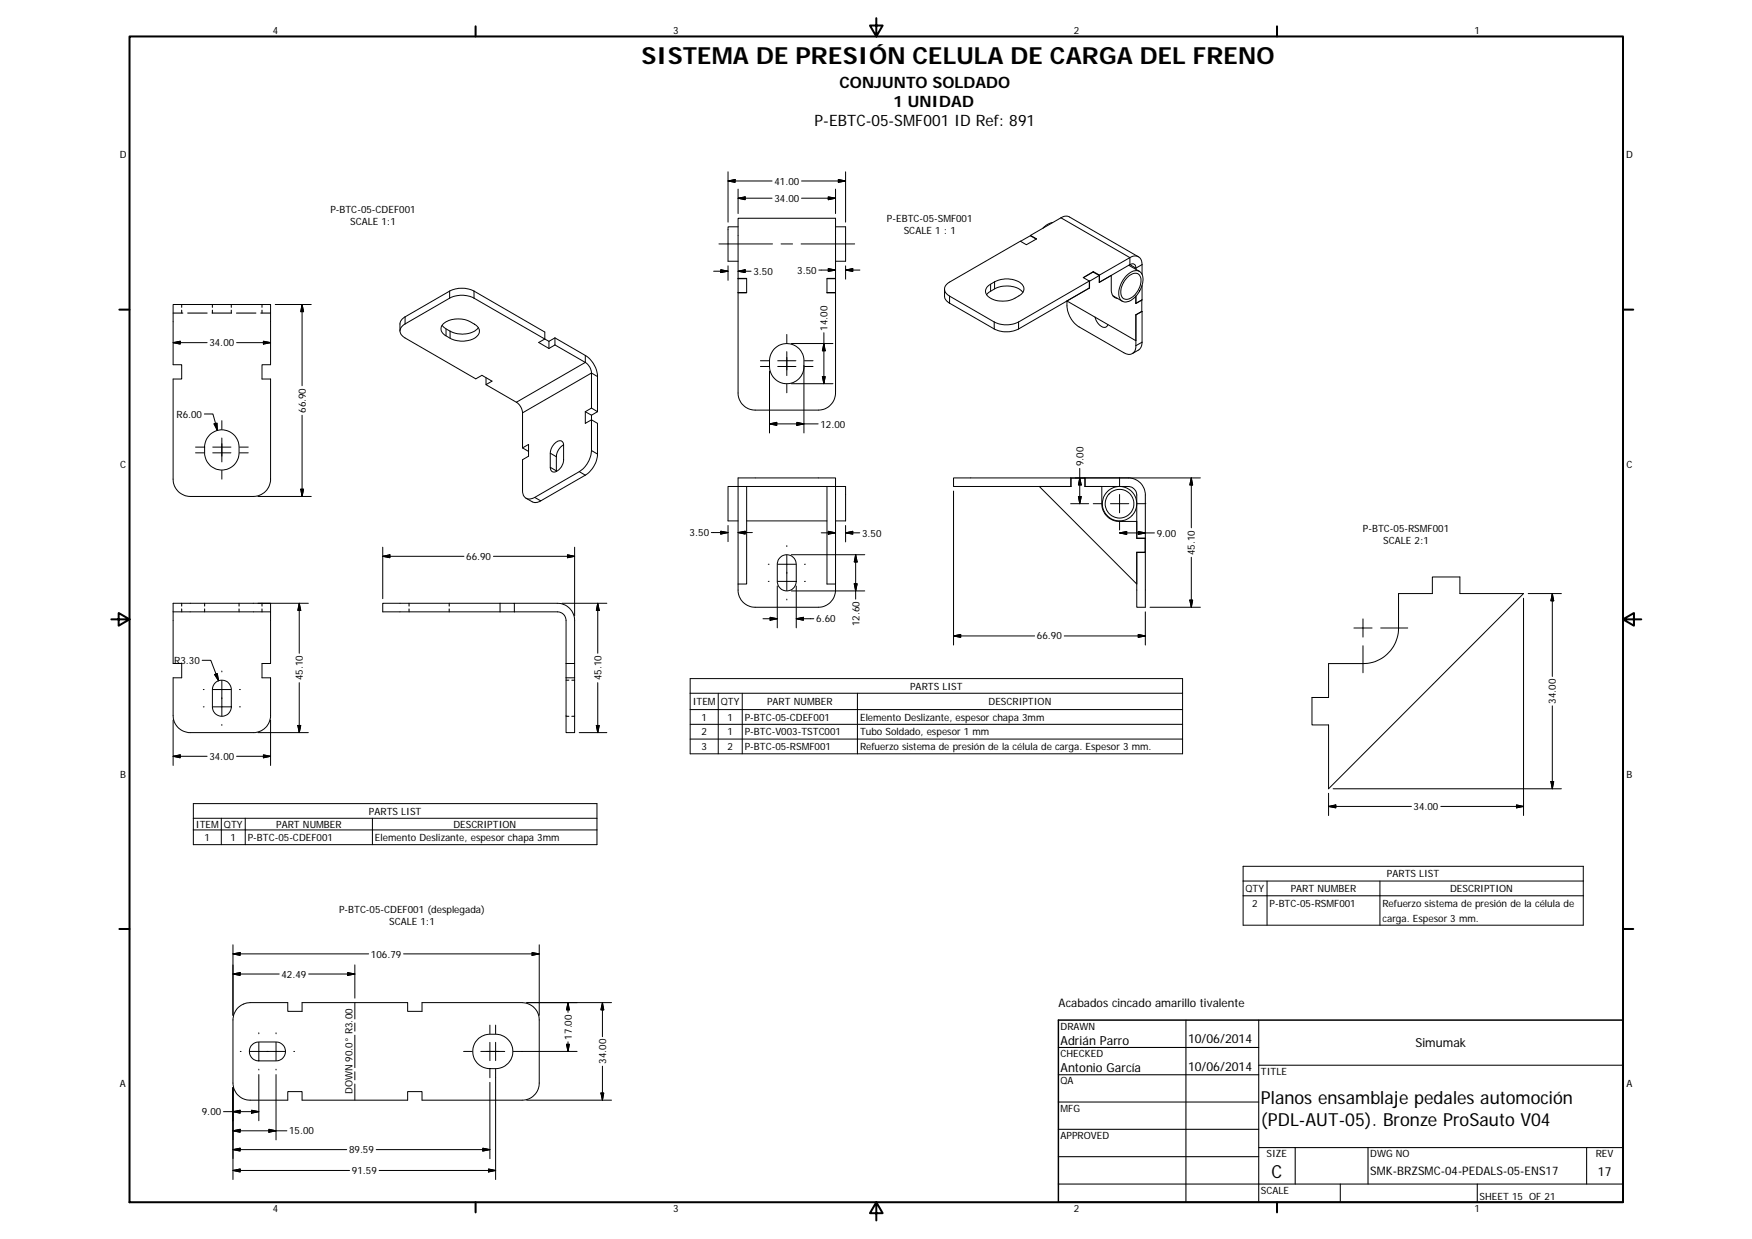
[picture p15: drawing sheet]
<svg xmlns="http://www.w3.org/2000/svg" width="420mm" height="297mm" viewBox="0 0 420 297" stroke-linecap="round" stroke-linejoin="round" font-family="sans-serif">
<defs><g id="words">
<text font-size="5.7" x="153.8" y="15.3">SISTEMA DE PRESIÓN CELULA DE CARGA DEL FRENO</text>
<g font-size="4.3">
<text x="302.4" y="264.7">Planos ensamblaje pedales automoción</text>
<text x="302.4" y="269.9">(PDL-AUT-05). Bronze ProSauto V04</text>
<text x="304.9" y="282.4">C</text>
</g>
<g font-size="3.8">
<text x="201.3" y="21.2">CONJUNTO SOLDADO</text>
<text x="214.2" y="25.7">1 UNIDAD</text>
<text x="195.3" y="30.3">P-EBTC-05-SMF001 ID Ref: 891</text>
</g>
<g font-size="3">
<text x="254.3" y="250.5">Adrián Parro</text>
<text x="284.9" y="250.1">10/06/2014</text>
<text x="339.5" y="251.1">Simumak</text>
<text x="254.3" y="257.1">Antonio García</text>
<text x="284.9" y="256.6">10/06/2014</text>
<text x="383.2" y="281.9">17</text>
</g>
<g font-size="2.8">
<text x="253.9" y="241.5">Acabados cincado amarillo tivalente</text>
<text x="328.6" y="281.7">SMK-BRZSMC-04-PEDALS-05-ENS17</text>
</g>
<g font-size="2.4">
<text x="65.4" y="8">4</text>
<text x="161.4" y="8">3</text>
<text x="257.5" y="8">2</text>
<text x="353.6" y="8">1</text>
<text x="28.7" y="38">D</text>
<text x="390" y="38">D</text>
<text x="185.7" y="44.2">41.00</text>
<text x="79.3" y="51">P-BTC-05-CDEF001</text>
<text x="84" y="53.9">SCALE 1:1</text>
<text x="185.7" y="48.4">34.00</text>
<text x="212.7" y="53.3">P-EBTC-05-SMF001</text>
<text x="216.7" y="56.1">SCALE 1 : 1</text>
<text x="180.7" y="65.9">3.50</text>
<text x="191.2" y="65.6">3.50</text>
<text x="50.2" y="83">34.00</text>
<text x="198.5" y="79.2" transform="rotate(-90 198.5 79.2)">14.00</text>
<text x="42.3" y="100.1">R6.00</text>
<text x="73.3" y="99" transform="rotate(-90 73.3 99)">66.90</text>
<text x="196.8" y="102.5">12.00</text>
<text x="28.8" y="112.2">C</text>
<text x="259.8" y="111.8" transform="rotate(-90 259.8 111.8)">9.00</text>
<text x="390.1" y="112.2">C</text>
<text x="165.4" y="128.6">3.50</text>
<text x="206.7" y="128.6">3.50</text>
<text x="277.4" y="128.7">9.00</text>
<text x="326.9" y="127.5">P-BTC-05-RSMF001</text>
<text x="331.7" y="130.4">SCALE 2:1</text>
<text x="111.8" y="134.3">66.90</text>
<text x="286.6" y="133.1" transform="rotate(-90 286.6 133.1)">45.10</text>
<text x="195.7" y="149.2">6.60</text>
<text x="206.1" y="150.1" transform="rotate(-90 206.1 150.1)">12.60</text>
<text x="248.7" y="153.3">66.90</text>
<text x="41.8" y="159.2">R3.30</text>
<text x="72.7" y="163.1" transform="rotate(-90 72.7 163.1)">45.10</text>
<text x="144.2" y="163.1" transform="rotate(-90 144.2 163.1)">45.10</text>
<text x="218.3" y="165.3">PARTS LIST</text>
<text x="166.1" y="169">ITEM</text>
<text x="168.2" y="172.7">1</text>
<text x="172.9" y="169">QTY</text>
<text x="174.5" y="172.7">1</text>
<text x="178.6" y="172.8">P-BTC-05-CDEF001</text>
<text x="184" y="169">PART NUMBER</text>
<text x="206.3" y="172.8">Elemento Deslizante, espesor chapa 3mm</text>
<text x="237.1" y="169">DESCRIPTION</text>
<text x="373.1" y="168.7" transform="rotate(-90 373.1 168.7)">34.00</text>
<text x="168.2" y="176.3">2</text>
<text x="168.2" y="179.8">3</text>
<text x="174.5" y="176.3">1</text>
<text x="174.5" y="179.8">2</text>
<text x="178.6" y="176.3">P-BTC-V003-TSTC001</text>
<text x="178.6" y="179.8">P-BTC-05-RSMF001</text>
<text x="206.3" y="176.3">Tubo Soldado, espesor 1 mm</text>
<text x="206.3" y="179.9">Refuerzo sistema de presión de la célula de carga. Espesor 3 mm.</text>
<text x="50.2" y="182.2">34.00</text>
<text x="28.8" y="186.5">B</text>
<text x="390.1" y="186.5">B</text>
<text x="88.5" y="195.3">PARTS LIST</text>
<text x="339" y="194.2">34.00</text>
<text x="47" y="198.4">ITEM</text>
<text x="49.1" y="201.6">1</text>
<text x="53.7" y="198.5">QTY</text>
<text x="55.3" y="201.6">1</text>
<text x="59.4" y="201.6">P-BTC-05-CDEF001</text>
<text x="66.2" y="198.4">PART NUMBER</text>
<text x="89.9" y="201.6">Elemento Deslizante, espesor chapa 3mm</text>
<text x="108.7" y="198.5">DESCRIPTION</text>
<text x="298.7" y="213.9">QTY</text>
<text x="309.5" y="213.8">PART NUMBER</text>
<text x="332.6" y="210.3">PARTS LIST</text>
<text x="347.8" y="213.9">DESCRIPTION</text>
<text x="81.3" y="219">P-BTC-05-CDEF001 (desplegada)</text>
<text x="93.3" y="221.8">SCALE 1:1</text>
<text x="300.3" y="217.4">2</text>
<text x="304.4" y="217.4">P-BTC-05-RSMF001</text>
<text x="331.5" y="217.5">Refuerzo sistema de presión de la célula de</text>
<text x="331.5" y="221">carga. Espesor 3 mm.</text>
<text x="89" y="229.6">106.79</text>
<text x="67.5" y="234.4">42.49</text>
<text x="137.1" y="249.2" transform="rotate(-90 137.1 249.2)">17.00</text>
<text x="254.3" y="246.8">DRAWN</text>
<text x="145.4" y="255.1" transform="rotate(-90 145.4 255.1)">34.00</text>
<text x="254.3" y="253.4">CHECKED</text>
<text x="302.4" y="257.6">TITLE</text>
<text x="28.8" y="260.7">A</text>
<text x="84.5" y="262.3" transform="rotate(-90 84.5 262.3)">DOWN 90.0° R3.00</text>
<text x="254.3" y="259.9">QA</text>
<text x="390" y="260.7">A</text>
<text x="48.4" y="267.4">9.00</text>
<text x="254.3" y="266.5">MFG</text>
<text x="69.4" y="272">15.00</text>
<text x="254.3" y="273.1">APPROVED</text>
<text x="83.7" y="276.5">89.59</text>
<text x="84.4" y="281.5">91.59</text>
<text x="303.8" y="277.4">SIZE</text>
<text x="328.6" y="277.4">DWG NO</text>
<text x="382.7" y="277.4">REV</text>
<text x="302.4" y="286.2">SCALE</text>
<text x="354.8" y="287.7">SHEET 15 OF 21</text>
<text x="65.4" y="290.7">4</text>
<text x="161.4" y="290.7">3</text>
<text x="257.5" y="290.7">2</text>
<text x="353.6" y="290.7">1</text>
</g>
</g></defs>
<g fill="none" stroke="#000" stroke-width=".24">
<path d="M172.4 58.5h12.9M174.6 41.2v12.1M174.6 43.4l1.7-.4v.7zM174.6 43.4h10.6M177 52.3h23.4v41.9a4.2 4.2 0 0 1-4.2 4.1h-15.1a4.1 4.1 0 0 1-4.1-4.1zM177 54.4h-2.4v8.2h2.4M177 47.5l1.7-.3v.7zM177 47.5h8.2M177 45.3v5.9M187.3 58.5h2.8M192.1 58.5h12.9M192.2 47.5h8.2"/>
<path d="M192.2 43.4h10.6M198.6 47.2l1.8 .3-1.8 .4zM200.4 54.4h2.4v8.2h-2.4M200.4 45.3v5.9M201.1 43l1.7 .4-1.7 .3zM202.8 41.2v12.1M247.1 56.4l1.5 .9-2.5 1.4-1.4-.9-17 9.8a1.78 1.78 0 0 0-1.2 1.7 1.78 1.78 0 0 0 1.2 1.7M247.1 56.4v.1M248.5 57.3l-1.4-.8-2.4 1.3M252.4 53.4h-.2a4.3 4.3 0 0 0-2.1 1.3M254.4 52.2a1.91 1.91 0 0 1 2.1-.2l16.5 9.6M254.4 52.2l16.6 9.6"/>
<path d="M254.4 52.2l-7.3 4.2M41.5 73h23.4v14.4h-2.1v3.5h2.1v24a4.2 4.2 0 0 1-4.1 4.1h-15.2a4.1 4.1 0 0 1-4.1-4.1v-24h2.1v-3.5h-2.1zM66 73h8.6M72.4 73l.4 1.7h-.7zM72.4 73v19.5M97.1 77.7a1.77 1.77 0 0 0-1.2 1.6 1.77 1.77 0 0 0 1.2 1.7l17 9.8 1.5-.8 2.4 1.4-1.4 .8v-1.6M97.1 76a2.21 2.21 0 0 0-1.2 1.7v1.7M97.1 76v1.7M106 78l.5 .5 1.4 .9M106.2 77.7a6 6 0 0 1 6.6-.5l1 .5a1.79 1.79 0 0 1 1.2 1.7 1.79 1.79 0 0 1-1.2 1.7 6.5 6.5 0 0 1-5.9 0l-.9-.6a1.72 1.72 0 0 1-.8-2.8zM107 78.8v1.7M107.8 69.8a6.6 6.6 0 0 1 5.9 0"/>
<path d="M107.8 71.5a6.5 6.5 0 0 1 5.9 0M107.8 69.8v1.7M107.8 71.5l-10.7 6.2M107.8 69.8l-10.7 6.2M107.9 79.4v1.7M113.7 69.8l17 9.8v1.7l-1.5 .8 2.4 1.4M113.7 71.5l17.9 10.3M113.7 69.8v1.7M114.7 78.5a5.6 5.6 0 0 1-6.5 1l-.3-.1M171.1 65h3.5M172.9 64.7l1.7 .3-1.7 .3zM174.6 63.7v3.5"/>
<path d="M177 66.7h2.1v3.5h-2.1M177 66.8h2.1M177 70.1h2.1M177 65l1.7-.3v.6zM177 65h3.1M197.6 79.8v12.2M198.3 66.8h2.1M198.3 70.1h2.1M198.6 64.4l1.8 .3-1.8 .4zM200.4 66.7h-2.1v3.5h2.1M200.4 64.7h-4M202.8 64.7l1.7-.3v.7z"/>
<path d="M202.8 64.7h3.4M202.8 63.7v3.2M226.5 69.3v1.7a2.12 2.12 0 0 0 1.2 1.7M227.7 71v1.7M227.7 72.7l10.7 6.2M227.7 71l10.7 6.2M236.8 68.7l.2-.2a7.6 7.6 0 0 1 3.3-1.5 4.9 4.9 0 0 1 5.2 1.8 1.85 1.85 0 0 1-1.1 2.1 6.2 6.2 0 0 1-4.3 1.3 3.7 3.7 0 0 1-3.7-2.2v-.6zM237.6 68.1v1.7M238.4 77.2a6.6 6.6 0 0 0 5.9 0M238.4 77.2v1.7M238.4 78.9a6.6 6.6 0 0 0 5.9 0M238.5 67.6v1.7"/>
<path d="M244.3 77.2v1.7M245.3 70.1a5.8 5.8 0 0 0-6.8-.8l-1.4 .8-.5 .6M261.2 67.4v1.7M261.2 67.4l-16.9 9.8M261.2 67.4h.1M261.2 69h.1M261.3 69l-17 9.9M261.3 67.4v1.6M262.2 65.1l1.5 .9M262.2 65.1l-2.4 1.4 1.4 .9M262.2 65.1v.2M262.6 76l.6 1.3a1.54 1.54 0 0 0 2.3 .8l.2-.3"/>
<path d="M263.6 67.6l.1 .1M263.6 66.1l-2.3 1.3M263.6 66.1l-1.5-.9-2.3 1.4M263.6 66.1v1.6l2.9-1.7v3.4a1.89 1.89 0 0 0 1.5 2.1M263.7 66v1.7M266.9 70.9l2.2 1.3M270.1 66.1a2.49 2.49 0 0 1 3.4-.8 3.9 3.9 0 0 1-.2 4.4l-.2 .4a4.3 4.3 0 0 1-3.5 2.3 2.17 2.17 0 0 1-1.3-2.8 6.8 6.8 0 0 1 1.8-3.5zM270.3 66.5a1.96 1.96 0 0 1 3-.5 4.4 4.4 0 0 1-1.6 5.1 1.68 1.68 0 0 1-2.7 0 4.3 4.3 0 0 1 1.3-4.6zM270.7 63.6l2.6 1.5M271 63.4a.88 .88 0 0 1 1-.1 .88 .88 0 0 1 .4 1M271 61.8a1.79 1.79 0 0 1 2-.2 1.79 1.79 0 0 1 .9 1.8M271 61.8v1.6"/>
<path d="M271 61.8l-7.3 4.2M271 63.4l1.4 .9M271 63.4l-7.3 4.3M272.4 64.3v.3M272.4 71v1.8l1.4-.9M272.4 75.5v7.4M273.8 71.9h.1M273.8 74.7h.1M273.8 71.9v2.8M273.8 74.7l-1.4 .8M273.9 74.7l-1.5 .8M273.9 68.5v3.4l-1.5 .8"/>
<path d="M273.9 63.4v2.4M273.9 74.7v7.3M273.9 63.4l-1.5 .9M41.5 82.1l1.7-.3v.7zM41.5 82.1h8.2M49 99.3h2.1l1 3.9M56.7 82.1h8.2M63.2 81.8l1.7 .3-1.7 .4zM72.4 99.5v19.5M116.6 92.2l7.2 4.2M123.8 96.4l1.1 1.1 .4 1.5M125.3 99v8.4"/>
<path d="M131.6 81.8v1.7M133.1 82.7l-1.5 .8M133.1 81v1.7M133.1 81l-1.5 .8M133.1 81l7.3 4.2M133.1 82.7l7.3 4.2M140.4 86.9l-16.6 9.5M140.4 85.2a6.4 6.4 0 0 1 2.9 5.1M140.4 86.9l1 1.1 .4 1.4M140.4 85.2v1.7M140.4 98.7v2.8l1.4-.9 1.5 .9v7.4M140.4 98.7l1.4 .8"/>
<path d="M141.8 89.4l-16.5 9.6M141.8 97.8l-1.4 .9M141.8 99.5v8.5M141.8 97.8l1.5 .9M141.8 89.4l1.5 .9M141.8 89.4v8.4M143.3 98.7l-1.5 .8M143.3 90.3v8.4M182.4 87.9h2M182.4 86.5h2M184.5 89v14.8M185.8 83.6a4.1 4.1 0 0 1 4.5-.9 4.1 4.1 0 0 1 2.5 3.8v1.4a4.1 4.1 0 0 1-4.1 4.1 4.1 4.1 0 0 1-4.2-4.1v-1.4a4.3 4.3 0 0 1 1.3-2.9z"/>
<path d="M186.5 87.9h4.4M186.5 86.5h4.4M188.7 80.2v2M188.7 84.3v5.7M188.7 92.1v2.1M189.8 92h10M189.8 82.4h10M192.8 87.6v.2M192.8 87.9v15.9M192.9 87.9h2.1M192.9 86.5h2.1M197.2 90.3h.7l-.3 1.7z"/>
<path d="M197.6 82.4l.3 1.7h-.7zM272.4 81.7l-16.5-9.5a6.5 6.5 0 0 0 .8 4 5.5 5.5 0 0 0 2.1 2.2l10.7 6.2a1.77 1.77 0 0 0 2.1 .2 1.77 1.77 0 0 0 .8-1.9M273.9 82l-1.5 .9M273.9 82a2.13 2.13 0 0 1-.9 1.9l-1.4 .9M46.9 107.2h2M46.9 108.6h2M50.3 104.3a4.1 4.1 0 0 1 4.5-.9 4.1 4.1 0 0 1 2.5 3.8v1.4a4.1 4.1 0 0 1-4.1 4.1 4.1 4.1 0 0 1-4.1-4.1v-1.4a4.2 4.2 0 0 1 1.2-2.9zM51 107.2h4.4M51 108.6h4.4M51.3 101.6l.7-.1 .1 1.7zM53.2 100.9v2M53.2 105v5.7"/>
<path d="M53.2 112.8v2.1M57.4 107.2h2.1M57.4 108.6h2.1M61.9 119h12.7M72.1 117.3h.7l-.4 1.7zM125.3 107.4l1.5 .8M125.3 107.4l1.5-.8v2.8l-1.5 .8v7.3a1.78 1.78 0 0 0 .9 2 1.78 1.78 0 0 0 2-.2M126.1 119.4l1.5 .9a2.12 2.12 0 0 0 2.1-.2M128.2 119.3l1.5 .8M132 112l1.4 .9M132 108.6l1.4 .9M133 106.4a1.23 1.23 0 0 1 2.1-.2l.1 4a2.89 2.89 0 0 1-2.6 2.9l-.4-.3-.2-.5v-3.7a3.5 3.5 0 0 1 1-2.2z"/>
<path d="M133.4 112.9v.1M133.4 109.5v3.4M135.2 106.7a3.5 3.5 0 0 0-1.8 2.8M138.9 113.1l1.5 .8M138.9 113.1l-10.7 6.2M140.4 113.9l-10.7 6.2M141.8 108a6.5 6.5 0 0 1-2.9 5.1M141.8 108l1.5 .9M143.3 108.9a6.4 6.4 0 0 1-2.9 5M179.1 116.6v23.4h-2.1M184.5 101.6l1.8-.3v.7zM184.5 101.6h11.7"/>
<path d="M191.1 101.3l1.7 .3-1.7 .4zM198.3 116.6v23.4h2.1v-23.4M200.4 116.6h-25.8v8.3h2.4M200.4 116.6v-2h-23.4v26.9a4.1 4.1 0 0 0 4.1 4.1h15.1a4.1 4.1 0 0 0 4.2-4.1v-1.5M200.4 116.6h2.4v8.3h-2.4M228.7 117.7v36.9M249.2 116.6l23.4 23.4M256.8 114.6h-28.1v2h28.2v-2h3.3v2h10.4a2.1 2.1 0 0 1 2 2.1v10.4h2v3.3h-2v13.2h2.1v-13.1M256.8 114.6h3.4v2M256.8 114.6v2M257.9 114.6h30M258.6 119h.7l-.4 1.8z"/>
<path d="M258.9 112.3v8.5M258.9 114.6l.4 1.7h-.7zM264.2 116.6v4.2a4.3 4.3 0 0 0 4.3 4.2h4.1M268.5 114.4v2.1M268.5 118.6v4.3M270.6 114.6a4 4 0 0 1 4.1 4.1v10.3M285.7 114.6l.3 1.7h-.7zM285.7 114.6v11.9M91.8 133.4l1.7-.4v.7zM91.8 133.4h19.5M91.8 131.2v12.3M118.3 133.4h19.5"/>
<path d="M136.1 133l1.7 .4-1.7 .3zM137.8 131.2v16.4M170.6 127.7h4M172.9 127.4l1.7 .3-1.7 .3zM174.6 126v3.9M177 127.7l1.7-.3v.6zM179.1 124.9h19.2M180.4 127.7h-3.4M184.2 135.3h.2M184.2 139.4h.2M186.5 135.3h4.4M186.5 139.4h4.4"/>
<path d="M187.1 133.7a2.26 2.26 0 0 1 2.5-.5 2.26 2.26 0 0 1 1.4 2.1v4.1a2.28 2.28 0 0 1-2.3 2.3 2.28 2.28 0 0 1-2.3-2.3v-4.4l.3-.9zM188.7 130.8v.2M188.7 133.1v8.5M189.8 133h17.6M192.9 135.3h.2M192.9 139.4h.2M196.9 127.7h3.5M198.6 127.4l1.8 .3-1.8 .4zM202.8 127.7l1.7-.3v.7zM202.8 126v3.9M204.9 140h.7l-.4 1.7zM205.2 133l.4 1.7h-.7z"/>
<path d="M205.2 133v10.6M206.2 127.7h-3.4M256.8 120.8h4.3M262.2 120.8h2.1M266.3 120.8h4.4M268.5 127.8l1.7-.4v.7zM268.5 127.8h8.3M268.5 125v2.1M272.6 129h2.1M272.7 120.8h2.1M273 127.4l1.7 .4-1.7 .3zM274.7 129v3.5h-2.1"/>
<path d="M285.7 133.6v12M41.5 146.7h23.4M41.5 146.7v-2.1h4.1h19.3v2.1M48.5 158.3h2.1l1.8 4.9M61.9 144.6h12M64.9 146.7v12.4h-2.1v3.4h2.1v9a4.1 4.1 0 0 1-4.1 4.1h-15.2a4.1 4.1 0 0 1-4.1-4.1v-9h2.1v-3.4h-2.1v-12.4M71.8 144.6v12M71.8 144.6l.3 1.7h-.7zM119.9 144.6h-28.1v2.1h41.9a2.1 2.1 0 0 1 2.1 2.1v26.8h2v-13.1M119.9 144.6h3.4v2.1M119.9 144.6v2.1M123.3 144.6h10.4a4.1 4.1 0 0 1 4.1 4.2v10.3"/>
<path d="M134.8 144.6h10.7M135.8 159.1h2M137.8 159.1v3.4h-2M143.4 144.6v12M143.4 144.6l.3 1.7h-.7zM183 148.3h3.4M184.7 148l1.7 .3-1.7 .4zM186.4 140.5v10M188.7 143.6v.2M189.8 141.7h17.6M191 148.3l1.7-.3v.7zM191 140.5v10"/>
<path d="M195.2 148.3h-4.2M228.7 152.5l1.7-.4v.7zM228.7 152.5h19.4M273 152.1l1.7 .4-1.7 .3zM274.7 152.5h-19.5M274.7 146.7v7.9M275.8 145.6h12.1M285.3 143.9h.7l-.3 1.7zM324.7 150.6h4.3M326.9 148.4v4.3M326.9 154.8v6.5M331.1 150.6h6.5"/>
<path d="M335.4 142.3h8.1v-4h6.6v4h15.3l-46.8 46.8v-15.3h-4v-6.6h4v-8.1h8.3a8.5 8.5 0 0 0 8.5-8.5zM365.4 143.4v52.1M366.5 142.3h7.9M372.3 142.3v19.9M372.3 142.3l.3 1.7h-.7zM41.5 172.6v10.9M48.8 165.3h.1M48.8 169.5h.1M51 165.3h4.4M51 169.5h4.4M51.5 161.7l.6-.2 .3 1.7zM51.6 163.7a2.27 2.27 0 0 1 2.5-.5 2.27 2.27 0 0 1 1.4 2.1v4.2a2.26 2.26 0 0 1-2.3 2.2 2.26 2.26 0 0 1-2.3-2.2l.1-4.5z"/>
<path d="M53.2 160.9v.2M53.2 163.1v8.5M53.2 173.7v.2M57.4 165.3h.2M57.4 169.5h.2M61.9 175.6h12M64.9 172.6v10.9M71.4 173.9h.7l-.3 1.7zM71.8 163.7v11.9M138.9 175.6h6.6M143 173.9h.7l-.3 1.7zM143.4 163.7v11.9"/>
<path d="M165.5 162.7h118.1v18h-118.1zM165.5 166.2h118.1M165.5 170.1h118.1M165.5 173.7h118.1M165.5 177.2h118.1M172.2 166.2v14.5M178 166.2v14.5M205.6 166.2v14.5M372.3 169.2v19.9M41.5 181.3l1.7-.3v.7zM46.4 196.2h96.8M46.4 199h96.8"/>
<path d="M46.4 192.7h96.8v9.8h-96.8zM49.7 181.3h-8.2M53.1 196.2v6.3M56.7 181.3h8.2M58.8 196.2v6.3M63.2 181l1.7 .3-1.7 .4zM89.3 196.2v6.3M318.6 190.2v5.3M318.6 193.3l1.7-.3v.7zM318.6 193.3h19.9M319.7 189.1h54.7M345.5 193.3h19.9"/>
<path d="M363.7 193l1.7 .3-1.7 .4zM371.9 187.4h.7l-.3 1.7zM298.1 207.7h81.6v14.1h-81.6zM298.1 211.2h81.6M298.1 214.8h81.6M303.9 211.2v10.6M330.9 211.2v10.6M55.9 228.7l1.7-.3v.6zM55.9 233.5l1.7-.3v.6zM55.9 228.7h32.5M55.9 233.5h11.1M55.9 226.5v16.9"/>
<path d="M74 233.5h11.1M83.4 233.2l1.7 .3-1.7 .3zM85.1 231.3v8M96.8 228.7h32.5M127.6 228.4l1.7 .3-1.7 .3zM129.3 226.5v16.9M57.1 241.6a4.4 4.4 0 0 1 2.9-1.2h9v2.1h3.4v-2.1h25.4v2.1h3.4v-2.1h24a4.2 4.2 0 0 1 4.1 4.1v15.2a4.1 4.1 0 0 1-4.1 4.1h-24v-2.1h-3.4v2.1h-25.4v-2.1h-3.4v2.1h-9a4.1 4.1 0 0 1-4.1-4.1v-15.2a4.3 4.3 0 0 1 1.2-2.9zM57.6 252.1h.2M59.9 252.1h8.5M60.3 250.7l1.2-.8 4.7-.1a2.26 2.26 0 0 1 2.3 2.3 2.26 2.26 0 0 1-2.3 2.2h-4.1a2.29 2.29 0 0 1-2.1-1.2 2.29 2.29 0 0 1 .3-2.4zM62.1 247.6v.2M62.1 249.9v4.4"/>
<path d="M62.1 256.3v.2M62.1 257.6v11.1M66.2 247.6v.2M66.2 249.9v4.4M66.2 256.3v.2M66.2 257.6v15.7M70.5 252.1h.1M85.1 240.4v3.9M85.1 245.3v1.9M85.1 248.2v7.8M85.1 256.9v2M85.1 259.9v3.9"/>
<path d="M111.2 252.1h2.1M114.9 248.9l1.4-.8 2.6-.2a4.1 4.1 0 0 1 4.1 4.2 4.1 4.1 0 0 1-4.1 4.1h-1.4a4.1 4.1 0 0 1-3.9-2.7 4.1 4.1 0 0 1 1.3-4.6zM115.3 252.1h5.7M117.5 259.5v18.3M117.5 245.8v2M117.5 249.9v4.4M117.5 256.3v2.1M118.9 245.8v2M118.9 249.9v4.4M118.9 256.3v26.5M126.3 240.4h20.4M135.9 250.4h.6l-.3 1.7z"/>
<path d="M136.2 240.4v2.3M136.2 249.8v2.3M136.2 240.4l.3 1.7h-.6zM138.4 252.1h-15.3M144.5 255.6v8.2M144.5 240.4l.3 1.7h-.7zM144.5 240.4v8.1M53.6 266.5h8.5M55.9 260.8v22M55.9 266.5l1.7-.3v.7zM55.9 271.1l1.7-.4v.7zM55.9 275.6l1.7-.3v.6z"/>
<path d="M55.9 271.1h12.9M60.3 266.2l1.8 .3-1.8 .4zM64.5 270.7l1.7 .4-1.7 .3zM83.2 275.6h-27.3M90.2 275.6h27.3M115.8 275.3l1.7 .3-1.7 .3zM126.3 263.8h20.4M144.1 262h.7l-.3 1.8zM55.9 280.6l1.7-.3v.7zM55.9 280.6h27.9M90.9 280.6h28M117.1 280.3l1.8 .3-1.8 .4z"/>
<circle cx="268.5" cy="120.8" r="4.1"/>
<circle cx="268.5" cy="120.8" r="3.4"/>
</g>
<g fill="none" stroke="#000" stroke-width=".25">
<path d="M41.5 75.1h2.3M43.6 73v.7M43.6 74.4v.7M45 75.1h4.7M50.9 75.1h4.6M50.9 73v.7M50.9 74.4v.7M55.5 73v.7M55.5 74.4v.7M56.7 75.1h4.7M62.5 75.1h2.4M62.8 73v.7"/>
<path d="M62.8 74.4v.7M43.6 144.6v.7M43.6 146v.7M49.1 144.6v.7M49.1 146v.7M57.3 144.6v.7M57.3 146v.7M62.8 144.6v.7M62.8 146v.7M98.1 144.6v.7M98.1 146v.7M107.7 144.6v.7"/>
<path d="M107.7 146v.7M135.8 171.7h.6M135.8 163.1h.6M137.1 171.7h.7M137.1 163.1h.7M253.8 251.1h48.1M253.8 257.7h48.1M284.4 244.6v43.6M301.9 255.4h87.3M301.9 244.6v43.6M253.8 264.2h48.1M253.8 270.7h48.1"/>
<path d="M253.8 277.3h48.1M301.9 275.1h87.3M310.6 275.1v8.8M328.1 275.1v8.8M380.5 275.1v8.8M253.8 283.9h135.4M321.4 283.9v4.3M354.3 283.9v4.3"/>
</g>
<g fill="none" stroke="#000" stroke-width=".48">
<path d="M31.1 8.7h358.1v279.5h-358.1zM114.1 6.3v2.4M210.2 4.4v4.3l-1.6-2.6h3.1l-1.5 2.6M306.2 6.3v2.4M28.6 74.2h2.5M389.2 74.2h2.5M26.7 148.5h4.4l-2.6-1.5v3l2.6-1.5M389.2 148.5l2.6 1.5v-3l-2.6 1.5h4.4M28.6 222.7h2.5M389.2 222.7h2.5M114.1 288.2v2.5M210.2 288.2l1.5 2.7h-3.1l1.6-2.7v4.4"/>
<path d="M306.2 288.2v2.5"/>
</g>
<path d="M253.8 244.6h135.4v43.6h-135.4z" fill="none" stroke="#000" stroke-width=".36"/>
<g fill="#000" stroke="#000" stroke-width=".24">
<path d="M174.6 43.4l1.7-.4v.7zM177 47.5l1.7-.3v.7zM198.6 47.2l1.8 .3-1.8 .4zM201.1 43l1.7 .4-1.7 .3zM72.4 73l.4 1.7h-.7zM172.9 64.7l1.7 .3-1.7 .3zM177 65l1.7-.3v.6zM198.6 64.4l1.8 .3-1.8 .4zM202.8 64.7l1.7-.3v.7zM41.5 82.1l1.7-.3v.7zM63.2 81.8l1.7 .3-1.7 .4zM197.2 90.3h.7l-.3 1.7z"/>
<path d="M197.6 82.4l.3 1.7h-.7zM51.3 101.6l.7-.1 .1 1.7zM72.1 117.3h.7l-.4 1.7zM184.5 101.6l1.8-.3v.7zM191.1 101.3l1.7 .3-1.7 .4zM258.6 119h.7l-.4 1.8zM258.9 114.6l.4 1.7h-.7zM285.7 114.6l.3 1.7h-.7zM91.8 133.4l1.7-.4v.7zM136.1 133l1.7 .4-1.7 .3zM172.9 127.4l1.7 .3-1.7 .3zM177 127.7l1.7-.3v.6z"/>
<path d="M198.6 127.4l1.8 .3-1.8 .4zM202.8 127.7l1.7-.3v.7zM204.9 140h.7l-.4 1.7zM205.2 133l.4 1.7h-.7zM268.5 127.8l1.7-.4v.7zM273 127.4l1.7 .4-1.7 .3zM71.8 144.6l.3 1.7h-.7zM143.4 144.6l.3 1.7h-.7zM184.7 148l1.7 .3-1.7 .4zM191 148.3l1.7-.3v.7zM228.7 152.5l1.7-.4v.7zM273 152.1l1.7 .4-1.7 .3z"/>
<path d="M285.3 143.9h.7l-.3 1.7zM372.3 142.3l.3 1.7h-.7zM51.5 161.7l.6-.2 .3 1.7zM71.4 173.9h.7l-.3 1.7zM143 173.9h.7l-.3 1.7zM41.5 181.3l1.7-.3v.7zM63.2 181l1.7 .3-1.7 .4zM318.6 193.3l1.7-.3v.7zM363.7 193l1.7 .3-1.7 .4zM371.9 187.4h.7l-.3 1.7zM55.9 228.7l1.7-.3v.6zM55.9 233.5l1.7-.3v.6z"/>
<path d="M83.4 233.2l1.7 .3-1.7 .3zM127.6 228.4l1.7 .3-1.7 .3zM135.9 250.4h.6l-.3 1.7zM136.2 240.4l.3 1.7h-.6zM144.5 240.4l.3 1.7h-.7zM55.9 266.5l1.7-.3v.7zM55.9 271.1l1.7-.4v.7zM55.9 275.6l1.7-.3v.6zM60.3 266.2l1.8 .3-1.8 .4zM64.5 270.7l1.7 .4-1.7 .3zM115.8 275.3l1.7 .3-1.7 .3zM144.1 262h.7l-.3 1.8z"/>
<path d="M55.9 280.6l1.7-.3v.7zM117.1 280.3l1.8 .3-1.8 .4z"/>
</g>
<use href="#words"/>
</svg>
